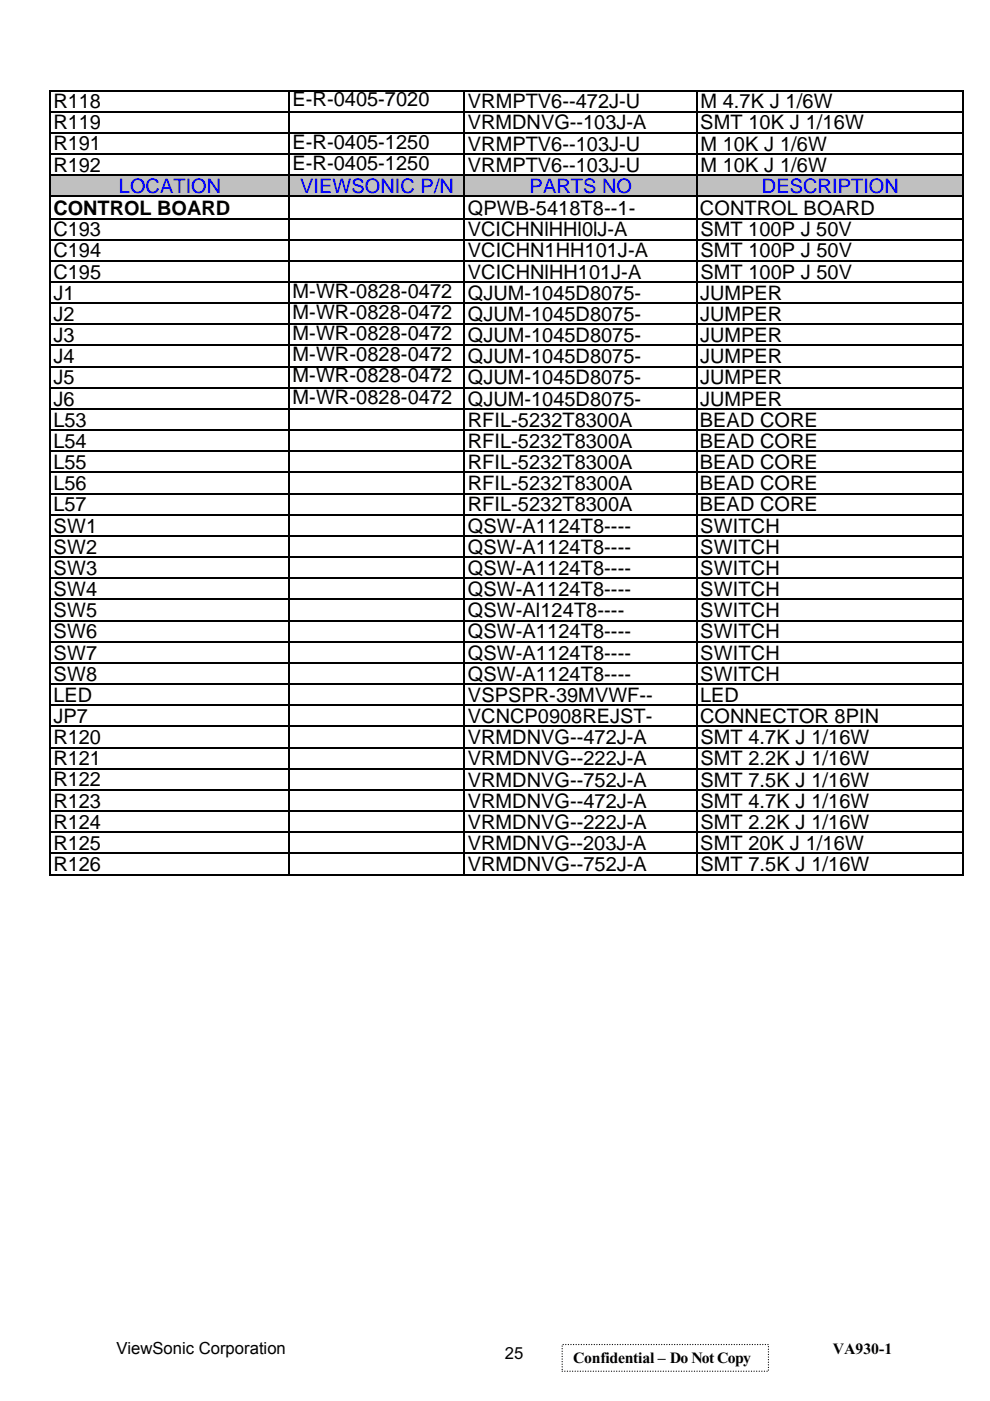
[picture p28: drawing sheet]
<svg xmlns="http://www.w3.org/2000/svg" width="210mm" height="297mm" viewBox="0 0 210 297" stroke-linecap="round" stroke-linejoin="round" font-family="sans-serif">
<defs><g id="words">
<g font-size="4.2">
<text x="11.3" y="23">R118</text>
<text x="62" y="22.5">E-R-0405-7020</text>
<text x="99.2" y="23">VRMPTV6--472J-U</text>
<text x="148.5" y="23">M 4.7K J 1/6W</text>
<text x="11.3" y="27.4">R119</text>
<text x="99.2" y="27.4">VRMDNVG--103J-A</text>
<text x="148.5" y="27.4">SMT 10K J 1/16W</text>
<text x="11.3" y="31.9">R191</text>
<text x="62" y="36">E-R-0405-1250</text>
<text x="62" y="31.5">E-R-0405-1250</text>
<text x="99.2" y="31.9">VRMPTV6--103J-U</text>
<text x="148.5" y="31.9">M 10K J 1/6W</text>
<text x="11.3" y="36.4">R192</text>
<text x="99.2" y="36.4">VRMPTV6--103J-U</text>
<text x="148.5" y="36.4">M 10K J 1/6W</text>
<text x="11.3" y="45.6">CONTROL BOARD</text>
<text x="99.2" y="45.5">QPWB-5418T8--1-</text>
<text x="148.4" y="45.5">CONTROL BOARD</text>
<text x="11.3" y="50.1">C193</text>
<text x="99.2" y="50.1">VCICHNlHHl0lJ-A</text>
<text x="148.5" y="50.1">SMT 100P J 50V</text>
<text x="11.3" y="54.6">C194</text>
<text x="11.3" y="59.1">C195</text>
<text x="99.2" y="54.6">VCICHN1HH101J-A</text>
<text x="99.2" y="59.1">VCICHNlHH101J-A</text>
<text x="148.6" y="59.1">SMT 100P J 50V</text>
<text x="148.6" y="54.6">SMT 100P J 50V</text>
<text x="11.3" y="63.6">J1</text>
<text x="62" y="63.1">M-WR-0828-0472</text>
<text x="99.2" y="63.6">QJUM-1045D8075-</text>
<text x="148.4" y="63.6">JUMPER</text>
<text x="11.3" y="68">J2</text>
<text x="62" y="67.6">M-WR-0828-0472</text>
<text x="99.2" y="68">QJUM-1045D8075-</text>
<text x="148.4" y="68">JUMPER</text>
<text x="11.3" y="72.5">J3</text>
<text x="11.3" y="77">J4</text>
<text x="62" y="72.1">M-WR-0828-0472</text>
<text x="62" y="76.6">M-WR-0828-0472</text>
<text x="99.2" y="72.5">QJUM-1045D8075-</text>
<text x="99.2" y="77">QJUM-1045D8075-</text>
<text x="148.4" y="72.5">JUMPER</text>
<text x="148.4" y="77">JUMPER</text>
<text x="11.3" y="81.5">J5</text>
<text x="62" y="81.1">M-WR-0828-0472</text>
<text x="99.2" y="81.5">QJUM-1045D8075-</text>
<text x="148.4" y="81.5">JUMPER</text>
<text x="11.3" y="86">J6</text>
<text x="62" y="85.6">M-WR-0828-0472</text>
<text x="99.2" y="86">QJUM-1045D8075-</text>
<text x="148.4" y="86">JUMPER</text>
<text x="11.3" y="90.5">L53</text>
<text x="11.3" y="95">L54</text>
<text x="99.2" y="90.5">RFIL-5232T8300A</text>
<text x="99.2" y="95">RFIL-5232T8300A</text>
<text x="148.4" y="90.5">BEAD CORE</text>
<text x="148.4" y="95">BEAD CORE</text>
<text x="11.3" y="99.5">L55</text>
<text x="99.2" y="99.5">RFIL-5232T8300A</text>
<text x="148.4" y="99.5">BEAD CORE</text>
<text x="11.3" y="103.9">L56</text>
<text x="99.2" y="103.9">RFIL-5232T8300A</text>
<text x="148.4" y="103.9">BEAD CORE</text>
<text x="11.3" y="108.4">L57</text>
<text x="11.3" y="112.9">SW1</text>
<text x="99.2" y="108.4">RFIL-5232T8300A</text>
<text x="99.2" y="112.9">QSW-A1124T8----</text>
<text x="148.4" y="108.4">BEAD CORE</text>
<text x="148.5" y="112.9">SWITCH</text>
<text x="11.3" y="117.4">SW2</text>
<text x="99.2" y="117.4">QSW-A1124T8----</text>
<text x="148.5" y="117.4">SWITCH</text>
<text x="11.3" y="121.9">SW3</text>
<text x="99.2" y="121.9">QSW-A1124T8----</text>
<text x="148.5" y="121.9">SWITCH</text>
<text x="11.3" y="126.4">SW4</text>
<text x="11.3" y="130.9">SW5</text>
<text x="99.2" y="126.4">QSW-A1124T8----</text>
<text x="99.2" y="130.9">QSW-Al124T8----</text>
<text x="148.5" y="126.4">SWITCH</text>
<text x="148.5" y="130.9">SWITCH</text>
<text x="11.3" y="135.4">SW6</text>
<text x="99.2" y="135.4">QSW-A1124T8----</text>
<text x="148.5" y="135.4">SWITCH</text>
<text x="11.3" y="139.8">SW7</text>
<text x="99.2" y="139.8">QSW-A1124T8----</text>
<text x="148.5" y="139.8">SWITCH</text>
<text x="11.3" y="144.3">SW8</text>
<text x="11.3" y="148.8">LED</text>
<text x="99.2" y="144.3">QSW-A1124T8----</text>
<text x="99.2" y="148.8">VSPSPR-39MVWF--</text>
<text x="148.4" y="148.8">LED</text>
<text x="148.5" y="144.3">SWITCH</text>
<text x="11.3" y="153.3">JP7</text>
<text x="99.2" y="153.3">VCNCP0908REJST-</text>
<text x="148.5" y="153.3">CONNECTOR 8PIN</text>
<text x="11.3" y="157.7">R120</text>
<text x="99.2" y="157.8">VRMDNVG--472J-A</text>
<text x="148.5" y="157.8">SMT 4.7K J 1/16W</text>
<text x="11.3" y="166.7">R122</text>
<text x="11.3" y="162.2">R121</text>
<text x="99.2" y="166.8">VRMDNVG--752J-A</text>
<text x="99.2" y="162.3">VRMDNVG--222J-A</text>
<text x="148.5" y="166.8">SMT 7.5K J 1/16W</text>
<text x="148.5" y="162.3">SMT 2.2K J 1/16W</text>
<text x="11.3" y="171.2">R123</text>
<text x="99.2" y="171.3">VRMDNVG--472J-A</text>
<text x="148.5" y="171.3">SMT 4.7K J 1/16W</text>
<text x="11.3" y="175.7">R124</text>
<text x="99.2" y="175.7">VRMDNVG--222J-A</text>
<text x="148.5" y="175.7">SMT 2.2K J 1/16W</text>
<text x="11.3" y="180.2">R125</text>
<text x="11.3" y="184.7">R126</text>
<text x="99.2" y="180.2">VRMDNVG--203J-A</text>
<text x="99.2" y="184.7">VRMDNVG--752J-A</text>
<text x="148.5" y="180.2">SMT 20K J 1/16W</text>
<text x="148.5" y="184.7">SMT 7.5K J 1/16W</text>
</g>
<g font-size="4.2" fill="#00f">
<text x="25.2" y="40.9">LOCATION</text>
<text x="63.7" y="40.9">VIEWSONIC P/N</text>
<text x="112.3" y="40.9">PARTS NO</text>
<text x="161.5" y="40.9">DESCRIPTION</text>
</g>
<g font-size="3.5">
<text x="24.7" y="287.1">ViewSonic Corporation</text>
<text x="107.1" y="288.2">25</text>
</g>
<g font-size="3.3">
<text x="176.6" y="287.2">VA930-1</text>
<text x="121.5" y="288.9">Confidential – Do Not Copy</text>
</g>
</g></defs>
<path d="M119.2 285.1h43.7v5.6h-43.7z" fill="#fff" stroke="#000" stroke-width=".26" stroke-dasharray="0 .5"/>
<path d="M10.6 37.1h193.6v4.6h-193.6z" fill="#c0c0c0"/>
<g fill="none" stroke="#000" stroke-width=".34">
<path d="M10.6 19v166.6M10.7 19.2h193.6M61.3 19.4v166.2M98.4 19.4v166.2M147.7 19.4v166.2M204.1 19.4v166.2M10.7 23.7h193.6M10.7 28.2h193.6M10.7 32.7h193.6M10.7 37.1h193.6M10.7 41.6h193.6M10.7 46.3h193.6"/>
<path d="M10.7 50.8h193.6M10.7 55.3h193.6M10.7 59.8h193.6M10.7 64.3h193.6M10.7 68.8h193.6M10.7 73.3h193.6M10.7 77.7h193.6M10.7 82.2h193.6M10.7 86.7h193.6M10.7 91.2h193.6M10.7 95.7h193.6M10.7 100.2h193.6"/>
<path d="M10.7 104.7h193.6M10.7 109.1h193.6M10.7 113.6h193.6M10.7 118.1h193.6M10.7 122.6h193.6M10.7 127.1h193.6M10.7 131.6h193.6M10.7 136.1h193.6M10.7 140.6h193.6M10.7 145h193.6M10.7 149.5h193.6M10.7 154h193.6"/>
<path d="M10.7 158.5h193.6M10.7 163h193.6M10.7 167.5h193.6M10.7 172h193.6M10.7 176.5h193.6M10.7 180.9h193.6M10.7 185.4h193.6"/>
</g>
<use href="#words"/>
</svg>
